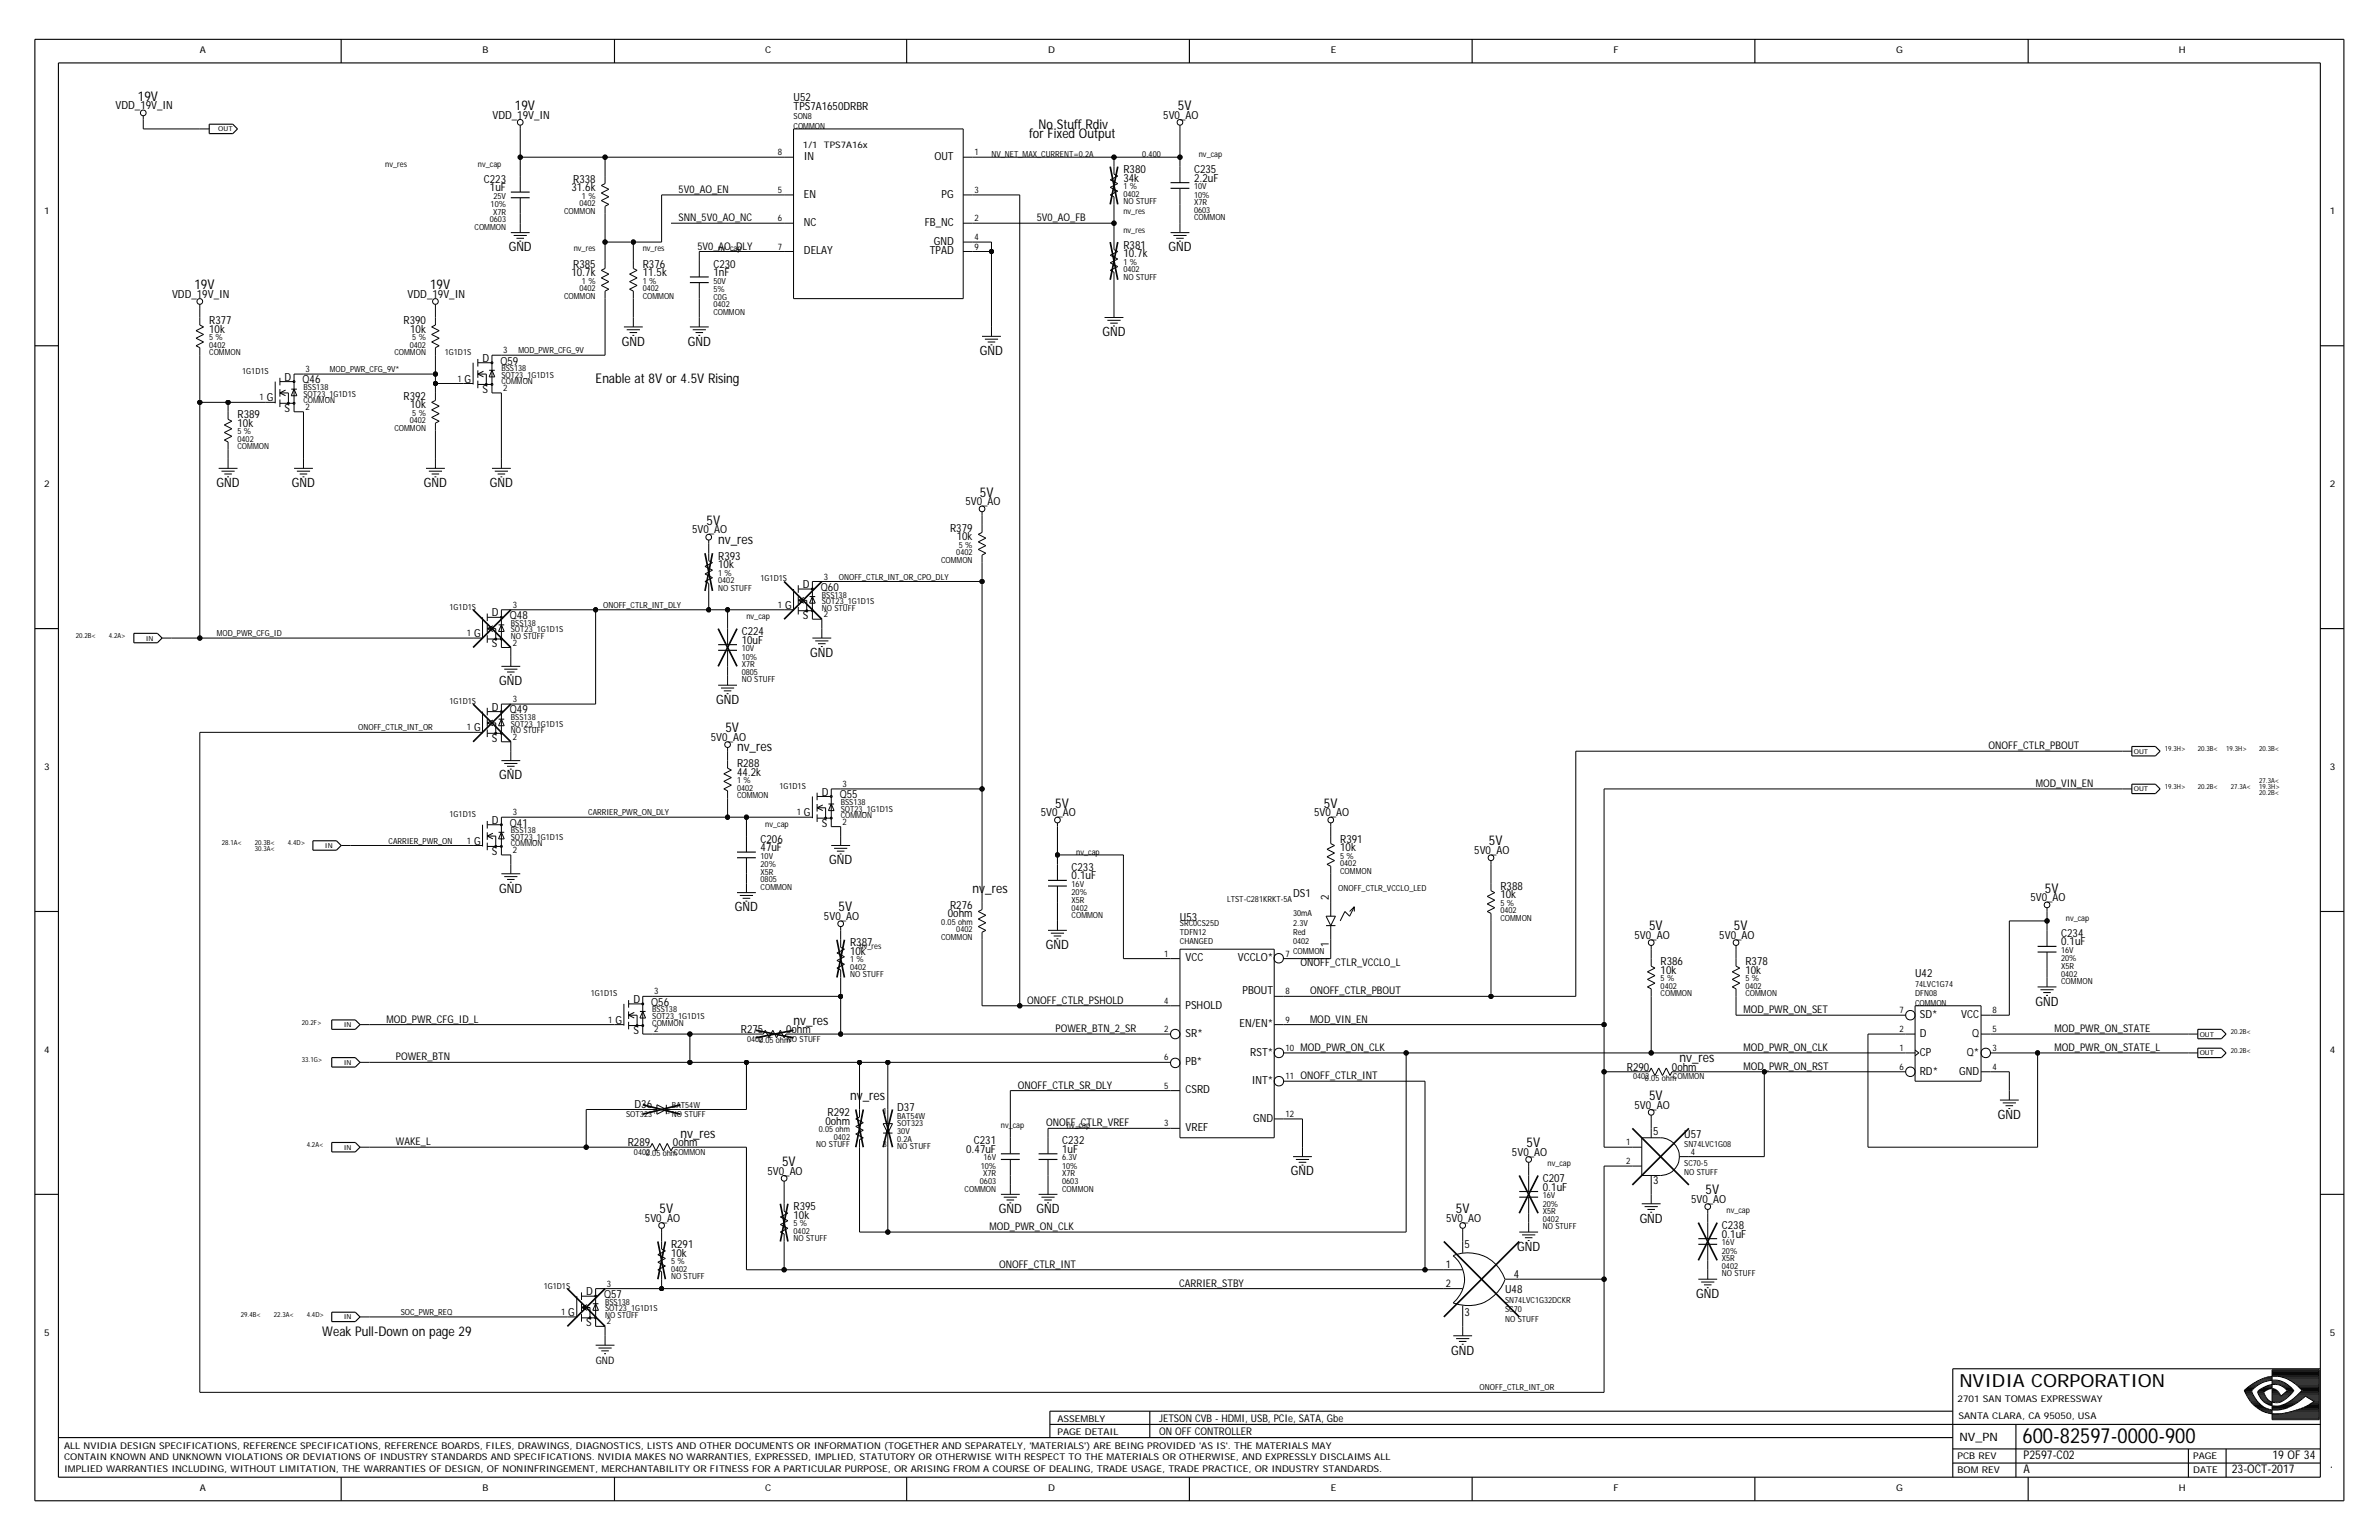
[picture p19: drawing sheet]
<svg xmlns="http://www.w3.org/2000/svg" width="432mm" height="279mm" viewBox="0 0 432 279" stroke-linecap="round" stroke-linejoin="round" font-family="sans-serif">
<defs><g id="words">
<text font-size="3.8" x="367.1" y="261.8">600-82597-0000-900</text>
<text font-size="3.3" x="355.6" y="251.6">NVIDIA CORPORATION</text>
<g font-size="2.4">
<text x="25" y="18.3">19V</text>
<text x="93.5" y="20">19V</text>
<text x="188.5" y="23.4">No Stuff Rdiv</text>
<text x="213.8" y="20">5V</text>
<text x="186.8" y="25.1">for Fixed Output</text>
<text x="35.3" y="52.5">19V</text>
<text x="78.1" y="52.5">19V</text>
<text x="108.1" y="69.6">Enable at 8V or 4.5V Rising</text>
<text x="128.3" y="95.2">5V</text>
<text x="177.9" y="90.1">5V</text>
<text x="130.3" y="98.7">nv_res</text>
<text x="131.7" y="132.9">5V</text>
<text x="133.8" y="136.3">nv_res</text>
<text x="191.5" y="146.6">5V</text>
<text x="240.3" y="146.6">5V</text>
<text x="270.2" y="153.4">5V</text>
<text x="176.5" y="161.9">nv_res</text>
<text x="371.2" y="161.9">5V</text>
<text x="152.2" y="165.4">5V</text>
<text x="299.3" y="168.8">5V</text>
<text x="314.7" y="168.8">5V</text>
<text x="144" y="185.9">nv_res</text>
<text x="304.8" y="192.7">nv_res</text>
<text x="154.3" y="199.6">nv_res</text>
<text x="299.3" y="199.6">5V</text>
<text x="123.5" y="206.4">nv_res</text>
<text x="277.1" y="208.1">5V</text>
<text x="141.9" y="211.6">5V</text>
<text x="119.7" y="220.1">5V</text>
<text x="264.2" y="220.1">5V</text>
<text x="309.6" y="216.7">5V</text>
<text x="58.5" y="242.3">Weak Pull-Down on page 29</text>
<text x="422.9" y="266.3">.</text>
</g>
<g font-size="2.3">
<text x="92.3" y="45.6">GND</text>
<text x="212.1" y="45.6">GND</text>
<text x="112.9" y="62.7">GND</text>
<text x="124.8" y="62.7">GND</text>
<text x="177.9" y="64.4">GND</text>
<text x="200.1" y="61">GND</text>
<text x="39.3" y="88.4">GND</text>
<text x="53" y="88.4">GND</text>
<text x="76.9" y="88.4">GND</text>
<text x="88.9" y="88.4">GND</text>
<text x="147.1" y="119.2">GND</text>
<text x="90.6" y="124.3">GND</text>
<text x="130" y="127.7">GND</text>
<text x="90.6" y="141.4">GND</text>
<text x="90.6" y="161.9">GND</text>
<text x="150.5" y="156.8">GND</text>
<text x="133.4" y="165.4">GND</text>
<text x="189.8" y="172.2">GND</text>
<text x="369.5" y="182.5">GND</text>
<text x="362.6" y="203">GND</text>
<text x="234.3" y="213.3">GND</text>
<text x="181.3" y="220.1">GND</text>
<text x="188.1" y="220.1">GND</text>
<text x="297.6" y="221.8">GND</text>
<text x="275.4" y="227">GND</text>
<text x="307.9" y="235.5">GND</text>
<text x="263.4" y="245.8">GND</text>
</g>
<g font-size="2.2">
<text x="367.3" y="267.3">A</text>
<text x="367.3" y="264.8">P2597-C02</text>
<text x="405.1" y="267.3">23-OCT-2017</text>
<text x="412.5" y="264.8">19 OF 34</text>
</g>
<text font-size="2.1" x="355.6" y="261.5">NV_PN</text>
<g font-size="2">
<text x="21" y="19.8">VDD_19V_IN</text>
<text x="89.4" y="21.5">VDD_19V_IN</text>
<text x="144" y="18.3">U52</text>
<text x="144" y="20">TPS7A1650DRBR</text>
<text x="211.1" y="21.5">5V0_AO</text>
<text x="145.9" y="29">IN</text>
<text x="169.6" y="29">OUT</text>
<text x="87.8" y="33.1">C223</text>
<text x="88.9" y="34.7">1uF</text>
<text x="103.7" y="34.7">31.6k</text>
<text x="104" y="33.1">R338</text>
<text x="145.9" y="35.9">EN</text>
<text x="170.9" y="35.9">PG</text>
<text x="203.9" y="31.4">R380</text>
<text x="203.9" y="33">34k</text>
<text x="216.7" y="31.4">C235</text>
<text x="216.7" y="33">2.2uF</text>
<text x="145.9" y="41">NC</text>
<text x="167.8" y="41">FB_NC</text>
<text x="145.9" y="46.1">DELAY</text>
<text x="168.8" y="46.1">TPAD</text>
<text x="169.5" y="44.4">GND</text>
<text x="203.9" y="45.1">R381</text>
<text x="203.9" y="46.7">10.7k</text>
<text x="103.7" y="50.1">10.7k</text>
<text x="104" y="48.5">R385</text>
<text x="116.7" y="48.5">R376</text>
<text x="116.7" y="50.1">11.5k</text>
<text x="129.5" y="48.5">C230</text>
<text x="129.5" y="50.1">1nF</text>
<text x="31.2" y="54">VDD_19V_IN</text>
<text x="38" y="58.8">R377</text>
<text x="73.2" y="58.8">R390</text>
<text x="74" y="54">VDD_19V_IN</text>
<text x="38" y="60.3">10k</text>
<text x="74.4" y="60.3">10k</text>
<text x="87.6" y="65.6">D</text>
<text x="51.7" y="69.1">D</text>
<text x="54.9" y="69.6">Q46</text>
<text x="84.3" y="69.4">G</text>
<text x="87.6" y="71.3">S</text>
<text x="90.8" y="66.2">Q59</text>
<text x="43.1" y="77.4">10k</text>
<text x="43.1" y="75.9">R389</text>
<text x="48.4" y="72.8">G</text>
<text x="51.7" y="74.7">S</text>
<text x="73.2" y="72.5">R392</text>
<text x="74.4" y="74">10k</text>
<text x="175.2" y="91.6">5V0_AO</text>
<text x="125.6" y="96.8">5V0_AO</text>
<text x="130.3" y="101.6">R393</text>
<text x="172.5" y="96.4">R379</text>
<text x="173.7" y="98">10k</text>
<text x="130.3" y="103.1">10k</text>
<text x="145.7" y="106.7">D</text>
<text x="149" y="107.2">Q60</text>
<text x="89.3" y="111.8">D</text>
<text x="92.5" y="112.3">Q48</text>
<text x="142.5" y="110.5">G</text>
<text x="145.7" y="112.3">S</text>
<text x="86" y="115.6">G</text>
<text x="89.3" y="117.5">S</text>
<text x="134.6" y="115.2">C224</text>
<text x="134.6" y="116.8">10uF</text>
<text x="89.3" y="128.9">D</text>
<text x="92.5" y="129.4">Q49</text>
<text x="86" y="132.7">G</text>
<text x="89.3" y="134.6">S</text>
<text x="129" y="134.4">5V0_AO</text>
<text x="133.8" y="140.7">44.2k</text>
<text x="133.8" y="139.2">R288</text>
<text x="89.3" y="149.5">D</text>
<text x="92.5" y="150">Q41</text>
<text x="145.9" y="148.1">G</text>
<text x="149.2" y="150">S</text>
<text x="149.2" y="144.3">D</text>
<text x="152.4" y="144.8">Q55</text>
<text x="188.9" y="148.1">5V0_AO</text>
<text x="238.5" y="148.1">5V0_AO</text>
<text x="86" y="153.2">G</text>
<text x="89.3" y="155.1">S</text>
<text x="138" y="152.9">C206</text>
<text x="138" y="154.4">47uF</text>
<text x="243.2" y="152.9">R391</text>
<text x="243.2" y="154.4">10k</text>
<text x="267.6" y="154.9">5V0_AO</text>
<text x="194.5" y="158">C233</text>
<text x="194.5" y="159.6">0.1uF</text>
<text x="272.3" y="161.4">R388</text>
<text x="149.6" y="166.9">5V0_AO</text>
<text x="172" y="166.4">0ohm</text>
<text x="172.5" y="164.9">R276</text>
<text x="214.2" y="167.1">U53</text>
<text x="234.7" y="162.8">DS1</text>
<text x="241.2" y="163.3" transform="rotate(-90 241.2 163.3)">2</text>
<text x="272.3" y="163">10k</text>
<text x="368.5" y="163.5">5V0_AO</text>
<text x="154.3" y="171.7">R387</text>
<text x="154.3" y="173.2">10k</text>
<text x="241.2" y="171.8" transform="rotate(-90 241.2 171.8)">1</text>
<text x="296.7" y="170.3">5V0_AO</text>
<text x="312.1" y="170.3">5V0_AO</text>
<text x="374.1" y="170">C234</text>
<text x="374.1" y="171.5">0.1uF</text>
<text x="215.2" y="174.4">VCC</text>
<text x="224.7" y="174.4">VCCLO*</text>
<text x="301.4" y="175.1">R386</text>
<text x="301.4" y="176.7">10k</text>
<text x="316.8" y="175.1">R378</text>
<text x="316.8" y="176.7">10k</text>
<text x="347.6" y="177.3">U42</text>
<text x="111.7" y="185.7">G</text>
<text x="115" y="182">D</text>
<text x="118.2" y="182.5">Q56</text>
<text x="215.2" y="183">PSHOLD</text>
<text x="225.5" y="180.4">PBOUT</text>
<text x="348.5" y="184.7">SD*</text>
<text x="356" y="184.7">VCC</text>
<text x="115" y="187.6">S</text>
<text x="134.5" y="187.4">R275</text>
<text x="142.7" y="187.4">0ohm</text>
<text x="215.2" y="188.1">SR*</text>
<text x="225" y="186.4">EN/EN*</text>
<text x="226.9" y="191.5">RST*</text>
<text x="348.5" y="191.5">CP</text>
<text x="348.5" y="188.1">D</text>
<text x="357" y="191.5">Q*</text>
<text x="357.9" y="188.1">Q</text>
<text x="215.2" y="193.3">PB*</text>
<text x="227.2" y="196.7">INT*</text>
<text x="295.3" y="194.3">R290</text>
<text x="303.5" y="194.3">0ohm</text>
<text x="348.5" y="195">RD*</text>
<text x="355.6" y="195">GND</text>
<text x="115.2" y="201">D36</text>
<text x="150.2" y="202.5">R292</text>
<text x="162.9" y="201.6">D37</text>
<text x="215.2" y="198.4">CSRD</text>
<text x="227.5" y="203.5">GND</text>
<text x="296.7" y="201.1">5V0_AO</text>
<text x="114" y="208">R289</text>
<text x="122.1" y="208">0ohm</text>
<text x="149.8" y="204">0ohm</text>
<text x="175.4" y="209.2">0.47uF</text>
<text x="176.8" y="207.6">C231</text>
<text x="192.8" y="207.6">C232</text>
<text x="192.8" y="209.2">1uF</text>
<text x="215.2" y="205.2">VREF</text>
<text x="274.4" y="209.7">5V0_AO</text>
<text x="300" y="205.9">5</text>
<text x="305.7" y="206.4">U57</text>
<text x="139.3" y="213.1">5V0_AO</text>
<text x="280" y="214.5">C207</text>
<text x="300" y="214.8">3</text>
<text x="117.1" y="221.6">5V0_AO</text>
<text x="144" y="221.1">10k</text>
<text x="144" y="219.6">R395</text>
<text x="262.5" y="221.6">5V0_AO</text>
<text x="280" y="216">0.1uF</text>
<text x="306.9" y="218.2">5V0_AO</text>
<text x="121.8" y="226.4">R291</text>
<text x="121.8" y="228">10k</text>
<text x="265.8" y="226.4">5</text>
<text x="312.5" y="223">C238</text>
<text x="312.5" y="224.6">0.1uF</text>
<text x="274.8" y="231.9">4</text>
<text x="103.1" y="238.8">G</text>
<text x="106.4" y="235">D</text>
<text x="109.7" y="235.5">Q57</text>
<text x="265.8" y="238.8">3</text>
<text x="273.2" y="234.7">U48</text>
<text x="106.4" y="240.6">S</text>
</g>
<g font-size="1.9">
<text x="123.2" y="35">5V0_AO_EN</text>
<text x="123.2" y="40.2">SNN_5V0_AO_NC</text>
<text x="188.2" y="40.2">5V0_AO_FB</text>
<text x="126.6" y="45.3">5V0_AO_DLY</text>
<text x="360.9" y="135.9">ONOFF_CTLR_PBOUT</text>
<text x="369.5" y="142.8">MOD_VIN_EN</text>
<text x="236.1" y="175.3">ONOFF_CTLR_VCCLO_L</text>
<text x="70.1" y="185.6">MOD_PWR_CFG_ID_L</text>
<text x="186.5" y="182.1">ONOFF_CTLR_PSHOLD</text>
<text x="237.8" y="180.4">ONOFF_CTLR_PBOUT</text>
<text x="237.8" y="185.6">MOD_VIN_EN</text>
<text x="316.5" y="183.8">MOD_PWR_ON_SET</text>
<text x="191.6" y="187.3">POWER_BTN_2_SR</text>
<text x="236.1" y="190.7">MOD_PWR_ON_CLK</text>
<text x="316.5" y="190.7">MOD_PWR_ON_CLK</text>
<text x="372.9" y="190.7">MOD_PWR_ON_STATE_L</text>
<text x="372.9" y="187.3">MOD_PWR_ON_STATE</text>
<text x="71.8" y="192.4">POWER_BTN</text>
<text x="184.7" y="197.5">ONOFF_CTLR_SR_DLY</text>
<text x="236.1" y="195.8">ONOFF_CTLR_INT</text>
<text x="316.5" y="194.1">MOD_PWR_ON_RST</text>
<text x="71.8" y="207.8">WAKE_L</text>
<text x="189.9" y="204.4">ONOFF_CTLR_VREF</text>
<text x="179.6" y="223.2">MOD_PWR_ON_CLK</text>
<text x="181.3" y="230">ONOFF_CTLR_INT</text>
<text x="214" y="233.5">CARRIER_STBY</text>
<text x="262.4" y="233.5">2</text>
<text x="262.4" y="230">1</text>
<text x="108.1" y="247.5">GND</text>
<text x="210.4" y="257.9">JETSON CVB - HDMI, USB, PCIe, SATA, Gbe</text>
<text x="210.4" y="260.3">ON OFF CONTROLLER</text>
</g>
<g font-size="1.7">
<text x="36.3" y="9.7">A</text>
<text x="87.6" y="9.7">B</text>
<text x="138.9" y="9.7">C</text>
<text x="190.2" y="9.7">D</text>
<text x="241.5" y="9.7">E</text>
<text x="292.9" y="9.7">F</text>
<text x="344.2" y="9.7">G</text>
<text x="395.5" y="9.7">H</text>
<text x="8" y="38.8">1</text>
<text x="422.9" y="38.8">1</text>
<text x="8" y="88.4">2</text>
<text x="422.9" y="88.4">2</text>
<text x="8" y="139.7">3</text>
<text x="422.9" y="139.7">3</text>
<text x="8" y="191">4</text>
<text x="422.9" y="191">4</text>
<text x="8" y="242.3">5</text>
<text x="422.9" y="242.3">5</text>
<text x="191.9" y="257.9">ASSEMBLY</text>
<text x="355.3" y="254.3">2701 SAN TOMAS EXPRESSWAY</text>
<text x="355.5" y="257.4">SANTA CLARA, CA 95050, USA</text>
<text x="11.6" y="262.9">ALL NVIDIA DESIGN SPECIFICATIONS, REFERENCE SPECIFICATIONS, REFERENCE BOARDS, FILES, DRAWINGS, DIAGNOSTICS, LISTS AND OTHER DOCUMENTS OR INFORMATION (TOGETHER AND SEPARATELY, 'MATERIALS') ARE BEING PROVIDED 'AS IS'. THE MATERIALS MAY</text>
<text x="191.9" y="260.3">PAGE DETAIL</text>
<text x="11.6" y="264.9">CONTAIN KNOWN AND UNKNOWN VIOLATIONS OR DEVIATIONS OF INDUSTRY STANDARDS AND SPECIFICATIONS. NVIDIA MAKES NO WARRANTIES, EXPRESSED, IMPLIED, STATUTORY OR OTHERWISE WITH RESPECT TO THE MATERIALS OR OTHERWISE, AND EXPRESSLY DISCLAIMS ALL</text>
<text x="11.6" y="267.2">IMPLIED WARRANTIES INCLUDING, WITHOUT LIMITATION, THE WARRANTIES OF DESIGN, OF NONINFRINGEMENT, MERCHANTABILITY OR FITNESS FOR A PARTICULAR PURPOSE, OR ARISING FROM A COURSE OF DEALING, TRADE USAGE, TRADE PRACTICE, OR INDUSTRY STANDARDS.</text>
<text x="355.3" y="267.3">BOM REV</text>
<text x="355.3" y="264.8">PCB REV</text>
<text x="398.1" y="264.8">PAGE</text>
<text x="398.1" y="267.3">DATE</text>
<text x="36.3" y="270.6">A</text>
<text x="87.6" y="270.6">B</text>
<text x="138.9" y="270.6">C</text>
<text x="190.2" y="270.6">D</text>
<text x="241.5" y="270.6">E</text>
<text x="292.9" y="270.6">F</text>
<text x="344.2" y="270.6">G</text>
<text x="395.5" y="270.6">H</text>
</g>
<g font-size="1.6">
<text x="141.2" y="28.2">8</text>
<text x="145.7" y="26.8">1/1 TPS7A16x</text>
<text x="176.9" y="28.2">1</text>
<text x="141.2" y="35">5</text>
<text x="176.9" y="35">3</text>
<text x="141.2" y="40.2">6</text>
<text x="176.9" y="40.2">2</text>
<text x="141.2" y="45.3">7</text>
<text x="176.9" y="45.3">9</text>
<text x="176.9" y="43.6">4</text>
<text x="91.3" y="64.1">3</text>
<text x="55.4" y="67.5">3</text>
<text x="83" y="69.2">1</text>
<text x="91.3" y="70.9">2</text>
<text x="47.1" y="72.7">1</text>
<text x="55.4" y="74.4">2</text>
<text x="149.5" y="105.2">3</text>
<text x="93.1" y="110.3">3</text>
<text x="141.2" y="110.3">1</text>
<text x="149.5" y="112">2</text>
<text x="84.7" y="115.4">1</text>
<text x="93.1" y="117.1">2</text>
<text x="93.1" y="127.4">3</text>
<text x="84.7" y="132.5">1</text>
<text x="93.1" y="134.2">2</text>
<text x="152.9" y="142.8">3</text>
<text x="93.1" y="147.9">3</text>
<text x="144.6" y="147.9">1</text>
<text x="152.9" y="149.6">2</text>
<text x="84.7" y="153.1">1</text>
<text x="93.1" y="154.8">2</text>
<text x="211.3" y="173.6">1</text>
<text x="233.3" y="173.6">7</text>
<text x="110.4" y="185.6">1</text>
<text x="118.7" y="180.4">3</text>
<text x="211.3" y="182.1">4</text>
<text x="233.3" y="180.4">8</text>
<text x="233.3" y="185.6">9</text>
<text x="344.8" y="183.8">7</text>
<text x="361.6" y="183.8">8</text>
<text x="118.7" y="187.3">2</text>
<text x="211.3" y="187.3">2</text>
<text x="233.3" y="190.7">10</text>
<text x="344.8" y="187.3">2</text>
<text x="344.8" y="190.7">1</text>
<text x="361.6" y="190.7">3</text>
<text x="361.6" y="187.3">5</text>
<text x="211.3" y="192.4">6</text>
<text x="211.3" y="197.5">5</text>
<text x="233.3" y="195.8">11</text>
<text x="344.8" y="194.1">6</text>
<text x="361.6" y="194.1">4</text>
<text x="233.3" y="202.7">12</text>
<text x="211.3" y="204.4">3</text>
<text x="295.1" y="207.8">1</text>
<text x="306.9" y="209.5">4</text>
<text x="295.1" y="211.2">2</text>
<text x="110.2" y="233.5">3</text>
<text x="101.8" y="238.6">1</text>
<text x="110.2" y="240.3">2</text>
</g>
<g font-size="1.5">
<text x="144" y="23.4">COMMON</text>
<text x="144" y="21.7">SON8</text>
<text x="180" y="28.5">NV_NET_MAX_CURRENT=0.2A</text>
<text x="207.3" y="28.5">0.400</text>
<text x="217.6" y="28.5">nv_cap</text>
<text x="69.9" y="30.2">nv_res</text>
<text x="86.7" y="30.2">nv_cap</text>
<text x="203.9" y="34.3">1 %</text>
<text x="203.9" y="35.7">0402</text>
<text x="216.7" y="34.3">10V</text>
<text x="216.7" y="35.9">10%</text>
<text x="86.1" y="41.7">COMMON</text>
<text x="88.9" y="40.3">0603</text>
<text x="89.1" y="37.6">10%</text>
<text x="89.5" y="39">X7R</text>
<text x="89.6" y="36">25V</text>
<text x="102.4" y="38.8">COMMON</text>
<text x="105.2" y="37.4">0402</text>
<text x="105.6" y="36">1 %</text>
<text x="203.9" y="38.8">nv_res</text>
<text x="203.9" y="37.1">NO STUFF</text>
<text x="216.7" y="38.6">0603</text>
<text x="216.7" y="40">COMMON</text>
<text x="216.7" y="37.2">X7R</text>
<text x="104.1" y="45.6">nv_res</text>
<text x="116.7" y="45.6">nv_res</text>
<text x="130.3" y="45.6">nv_cap</text>
<text x="203.9" y="42.2">nv_res</text>
<text x="105.2" y="52.8">0402</text>
<text x="105.6" y="51.4">1 %</text>
<text x="116.7" y="52.8">0402</text>
<text x="116.7" y="51.4">1 %</text>
<text x="129.5" y="51.4">50V</text>
<text x="129.5" y="53">5%</text>
<text x="203.9" y="50.8">NO STUFF</text>
<text x="203.9" y="49.4">0402</text>
<text x="203.9" y="48">1 %</text>
<text x="102.4" y="54.2">COMMON</text>
<text x="116.7" y="54.2">COMMON</text>
<text x="129.5" y="57.1">COMMON</text>
<text x="129.5" y="55.7">0402</text>
<text x="129.5" y="54.4">C0G</text>
<text x="38" y="61.7">5 %</text>
<text x="38" y="64.4">COMMON</text>
<text x="38" y="63.1">0402</text>
<text x="71.6" y="64.4">COMMON</text>
<text x="74.4" y="63.1">0402</text>
<text x="74.8" y="61.7">5 %</text>
<text x="80.7" y="64.4">1G1D1S</text>
<text x="94.1" y="64.1">MOD_PWR_CFG_9V</text>
<text x="44" y="67.9">1G1D1S</text>
<text x="55.1" y="72">SOT23_1G1D1S</text>
<text x="55.1" y="70.8">BSS138</text>
<text x="59.9" y="67.5">MOD_PWR_CFG_9V*</text>
<text x="91" y="68.5">SOT23_1G1D1S</text>
<text x="91" y="69.7">COMMON</text>
<text x="91" y="67.4">BSS138</text>
<text x="55.1" y="73.2">COMMON</text>
<text x="74.4" y="76.8">0402</text>
<text x="74.8" y="75.4">5 %</text>
<text x="43.1" y="81.6">COMMON</text>
<text x="43.1" y="78.8">5 %</text>
<text x="43.1" y="80.2">0402</text>
<text x="71.6" y="78.1">COMMON</text>
<text x="173.6" y="100.7">0402</text>
<text x="174" y="99.3">5 %</text>
<text x="130.3" y="107.2">NO STUFF</text>
<text x="130.3" y="105.8">0402</text>
<text x="130.3" y="104.5">1 %</text>
<text x="138" y="105.5">1G1D1S</text>
<text x="152.2" y="105.2">ONOFF_CTLR_INT_OR_CPO_DLY</text>
<text x="170.8" y="102.1">COMMON</text>
<text x="81.6" y="110.6">1G1D1S</text>
<text x="92.7" y="113.5">BSS138</text>
<text x="109.5" y="110.3">ONOFF_CTLR_INT_DLY</text>
<text x="135.5" y="112.3">nv_cap</text>
<text x="149.2" y="108.4">BSS138</text>
<text x="149.2" y="109.6">SOT23_1G1D1S</text>
<text x="149.2" y="110.8">NO STUFF</text>
<text x="39.3" y="115.4">MOD_PWR_CFG_ID</text>
<text x="92.7" y="115.9">NO STUFF</text>
<text x="92.7" y="114.7">SOT23_1G1D1S</text>
<text x="134.6" y="119.7">10%</text>
<text x="134.6" y="118.2">10V</text>
<text x="134.6" y="123.8">NO STUFF</text>
<text x="134.6" y="122.4">0805</text>
<text x="134.6" y="121.1">X7R</text>
<text x="81.6" y="127.7">1G1D1S</text>
<text x="92.7" y="131.8">SOT23_1G1D1S</text>
<text x="92.7" y="130.6">BSS138</text>
<text x="65" y="132.5">ONOFF_CTLR_INT_OR</text>
<text x="92.7" y="133">NO STUFF</text>
<text x="133.8" y="143.5">0402</text>
<text x="133.8" y="142.1">1 %</text>
<text x="141.5" y="143.1">1G1D1S</text>
<text x="81.6" y="148.3">1G1D1S</text>
<text x="106.8" y="147.9">CARRIER_PWR_ON_DLY</text>
<text x="133.8" y="144.8">COMMON</text>
<text x="138.9" y="150">nv_cap</text>
<text x="152.6" y="148.4">COMMON</text>
<text x="152.6" y="146">BSS138</text>
<text x="152.6" y="147.2">SOT23_1G1D1S</text>
<text x="70.5" y="153.1">CARRIER_PWR_ON</text>
<text x="92.7" y="153.6">COMMON</text>
<text x="92.7" y="151.2">BSS138</text>
<text x="92.7" y="152.4">SOT23_1G1D1S</text>
<text x="138" y="155.8">10V</text>
<text x="195.4" y="155.1">nv_cap</text>
<text x="243.2" y="155.8">5 %</text>
<text x="138" y="157.3">20%</text>
<text x="138" y="160.1">0805</text>
<text x="138" y="158.7">X5R</text>
<text x="138" y="161.4">COMMON</text>
<text x="194.5" y="160.9">16V</text>
<text x="242.9" y="161.6">ONOFF_CTLR_VCCLO_LED</text>
<text x="243.2" y="158.5">COMMON</text>
<text x="243.2" y="157.2">0402</text>
<text x="170.9" y="167.8">0.05 ohm</text>
<text x="194.5" y="163.8">X5R</text>
<text x="194.5" y="166.6">COMMON</text>
<text x="194.5" y="165.2">0402</text>
<text x="194.5" y="162.5">20%</text>
<text x="214.2" y="167.9">SRC0CS25D</text>
<text x="222.7" y="163.7">LTST-C281KRKT-5A</text>
<text x="234.7" y="167.9">2.3V</text>
<text x="234.7" y="166.2">30mA</text>
<text x="272.3" y="167.1">COMMON</text>
<text x="272.3" y="164.3">5 %</text>
<text x="272.3" y="165.7">0402</text>
<text x="375" y="167.1">nv_cap</text>
<text x="156" y="172.2">nv_res</text>
<text x="170.8" y="170.5">COMMON</text>
<text x="173.6" y="169.1">0402</text>
<text x="214.2" y="169.6">TDFN12</text>
<text x="214.2" y="171.4">CHANGED</text>
<text x="234.7" y="169.6">Red</text>
<text x="234.7" y="171.4">0402</text>
<text x="234.7" y="173.1">COMMON</text>
<text x="374.1" y="172.9">16V</text>
<text x="154.3" y="176">0402</text>
<text x="154.3" y="177.3">NO STUFF</text>
<text x="154.3" y="174.6">1 %</text>
<text x="301.4" y="178">5 %</text>
<text x="301.4" y="179.4">0402</text>
<text x="316.8" y="179.4">0402</text>
<text x="316.8" y="178">5 %</text>
<text x="347.6" y="179.1">74LVC1G74</text>
<text x="374.1" y="174.4">20%</text>
<text x="374.1" y="175.8">X5R</text>
<text x="374.1" y="178.5">COMMON</text>
<text x="374.1" y="177.2">0402</text>
<text x="107.3" y="180.8">1G1D1S</text>
<text x="118.4" y="183.7">BSS138</text>
<text x="118.4" y="184.9">SOT23_1G1D1S</text>
<text x="301.4" y="180.8">COMMON</text>
<text x="316.8" y="180.8">COMMON</text>
<text x="347.6" y="180.8">DFN08</text>
<text x="347.6" y="182.5">COMMON</text>
<text x="118.4" y="186.1">COMMON</text>
<text x="135.6" y="189">0402</text>
<text x="137.8" y="189.2">0.05 ohmNO STUFF</text>
<text x="296.4" y="195.8">0402</text>
<text x="298.6" y="196.1">0.05 ohmCOMMON</text>
<text x="113.7" y="202.7">SOT323</text>
<text x="122" y="202.7">NO STUFF</text>
<text x="122" y="201">BAT54W</text>
<text x="160.2" y="202.1">1</text>
<text x="162.9" y="203">BAT54W</text>
<text x="115.1" y="209.5">0402</text>
<text x="117.2" y="209.7">0.05 ohmCOMMON</text>
<text x="148.2" y="208.1">NO STUFF</text>
<text x="148.6" y="205.4">0.05 ohm</text>
<text x="151.3" y="206.8">0402</text>
<text x="160.2" y="208.1">3</text>
<text x="162.9" y="208.5">NO STUFF</text>
<text x="162.9" y="205.7">30V</text>
<text x="162.9" y="207.1">0.2A</text>
<text x="162.9" y="204.4">SOT323</text>
<text x="181.7" y="204.7">nv_cap</text>
<text x="193.6" y="204.7">nv_cap</text>
<text x="305.7" y="208.1">SN74LVC1G08</text>
<text x="177.9" y="214.8">0603</text>
<text x="178" y="212.1">10%</text>
<text x="178.4" y="213.4">X7R</text>
<text x="178.5" y="210.5">16V</text>
<text x="192.8" y="210.5">6.3V</text>
<text x="192.8" y="214.8">0603</text>
<text x="192.8" y="213.4">X7R</text>
<text x="192.8" y="212.1">10%</text>
<text x="280.9" y="211.6">nv_cap</text>
<text x="305.7" y="211.6">SC70-5</text>
<text x="305.7" y="213.3">NO STUFF</text>
<text x="175.1" y="216.2">COMMON</text>
<text x="192.8" y="216.2">COMMON</text>
<text x="280" y="217.4">16V</text>
<text x="280" y="221.6">0402</text>
<text x="280" y="218.9">20%</text>
<text x="280" y="220.3">X5R</text>
<text x="313.4" y="220.1">nv_cap</text>
<text x="144" y="225.2">NO STUFF</text>
<text x="144" y="222.5">5 %</text>
<text x="144" y="223.9">0402</text>
<text x="280" y="223">NO STUFF</text>
<text x="312.5" y="227.5">20%</text>
<text x="312.5" y="225.9">16V</text>
<text x="98.7" y="233.8">1G1D1S</text>
<text x="121.8" y="232.1">NO STUFF</text>
<text x="121.8" y="229.3">5 %</text>
<text x="121.8" y="230.7">0402</text>
<text x="312.5" y="230.2">0402</text>
<text x="312.5" y="228.8">X5R</text>
<text x="312.5" y="231.6">NO STUFF</text>
<text x="72.7" y="238.6">SOC_PWR_REQ</text>
<text x="109.8" y="239.1">NO STUFF</text>
<text x="109.8" y="237.9">SOT23_1G1D1S</text>
<text x="109.8" y="236.7">BSS138</text>
<text x="273.2" y="238.1">SC70</text>
<text x="273.2" y="236.4">SN74LVC1G32DCKR</text>
<text x="273.2" y="239.8">NO STUFF</text>
<text x="268.6" y="252.3">ONOFF_CTLR_INT_OR</text>
</g>
<g font-size="1.3">
<text x="13.8" y="115.8">20.2B&lt;</text>
<text x="19.7" y="115.8">4.2A&gt;</text>
<text x="392.9" y="136.3">19.3H&gt;</text>
<text x="398.9" y="136.3">20.3B&lt;</text>
<text x="404" y="136.3">19.3H&gt;</text>
<text x="410" y="136.3">20.3B&lt;</text>
<text x="392.9" y="143.1">19.3H&gt;</text>
<text x="398.9" y="143.1">20.2B&lt;</text>
<text x="404.9" y="143.1">27.3A&lt;</text>
<text x="410" y="143.1">19.3H&gt;</text>
<text x="410" y="142.1">27.3A&lt;</text>
<text x="410" y="144.2">20.2B&lt;</text>
<text x="40.3" y="153.4">28.1A&lt;</text>
<text x="46.3" y="153.4">20.3B&lt;</text>
<text x="46.3" y="154.4">30.3A&lt;</text>
<text x="52.2" y="153.4">4.4D&gt;</text>
<text x="54.8" y="185.9">20.2F&gt;</text>
<text x="404.9" y="191">20.2B&lt;</text>
<text x="404.9" y="187.6">20.2B&lt;</text>
<text x="54.8" y="192.7">33.1G&gt;</text>
<text x="55.7" y="208.1">4.2A&lt;</text>
<text x="43.7" y="238.9">29.4B&lt;</text>
<text x="49.7" y="238.9">22.3A&lt;</text>
<text x="55.7" y="238.9">4.4D&gt;</text>
</g>
<g font-size="1.2">
<text x="39.6" y="23.8">OUT</text>
<text x="26.5" y="116.2">IN</text>
<text x="387.3" y="136.7">OUT</text>
<text x="387.3" y="143.6">OUT</text>
<text x="59" y="153.8">IN</text>
<text x="62.4" y="186.3">IN</text>
<text x="399.3" y="188.1">OUT</text>
<text x="399.3" y="191.5">OUT</text>
<text x="62.4" y="193.2">IN</text>
<text x="62.4" y="208.6">IN</text>
<text x="62.4" y="239.4">IN</text>
</g>
<g font-size="1">
<text x="118.6" y="202.1">1</text>
<text x="121.1" y="202.1">3</text>
</g>
</g></defs>
<g fill="none" stroke="#000" stroke-width=".18">
<path d="M26 23.4h10.3zM26 21.7v1.7zM26 21v.7zM36.3 23.4h1.7zM94.4 38.8v1.7zM94.4 28.5h15.4zM94.4 23.4v5.1zM94.4 28.5v3.4zM94.4 35.9v2.9zM94.4 31.9v3zM94.4 22.7v.7zM109.1 36.4l1.4 .7z"/>
<path d="M109.1 36.4l1.4-.7zM109.1 35l1.4 .7zM109.1 35l1.4-.7zM109.1 33.7l1.4 .6zM109.1 33.7l.7-.4zM109.8 28.5h32.5zM109.8 28.5v3.4zM109.8 38.8v5.1zM109.8 37.4v1.4zM109.8 37.4l.7-.3zM109.8 31.9v1.4zM120.1 35.4v8.5z"/>
<path d="M120.1 35.4h22.2zM142.3 35.4h1.7zM142.3 28.5h1.7zM144 23.4h30.8zM144 23.4v30.8zM174.8 28.5h1.7zM174.8 35.4h1.7zM174.8 23.4v30.8zM176.5 35.4h8.6zM176.5 28.5h25.7zM185.1 35.4v147.1zM201.5 35.4l.7 .3z"/>
<path d="M201.5 35.4l1.4-.7zM201.5 34l1.4 .7zM201.5 34l1.4-.7zM201.5 32.6l1.4 .7zM201.5 32.6l1.4-.7zM202.2 28.5h12zM202.2 28.5v1.7zM202.2 37.1v3.4zM202.2 35.7v1.4zM202.2 31.6l.7 .3zM202.2 30.2v1.4zM214.2 37.1v3.4z"/>
<path d="M214.2 28.5v1.7zM214.2 23.4v5.1zM214.2 34.2v2.9zM214.2 30.2v2.9zM214.2 22.7v.7zM35.6 60l1.3 .7zM35.6 60l1.3-.7zM36.3 55.9v1.7zM36.3 59l.6 .3zM36.3 57.6v1.4zM36.3 55.2v.7zM78.3 59.3l1.4 .7z"/>
<path d="M78.3 59.3l.7-.3zM79 55.9v1.7zM79 57.6v1.4zM79 55.2v.7zM92.7 42.2h3.4zM93.2 42.7h2.4zM93.7 43.2h1.4zM94.3 43.7h.3zM94.4 40.5v1.7zM109.1 51.8l1.4 .7zM109.1 51.8l1.4-.7zM109.1 50.4l1.4 .7z"/>
<path d="M109.1 50.4l1.4-.7zM109.1 49l1.4 .7zM109.1 49l.7-.3zM109.8 54.2v10.2zM109.8 43.9h5.2zM109.8 43.9v3.4zM109.8 52.8v1.4zM109.8 52.8l.7-.3zM109.8 47.3v1.4zM113.2 59.3h3.5zM113.8 59.8h2.4zM114.3 52.5l.7 .3z"/>
<path d="M114.3 52.5l1.3-.7zM114.3 51.1l1.3 .7zM114.3 51.1l1.3-.7zM114.3 49.7l1.3 .7zM114.3 49.7l1.3-.7zM115 54.2v3.4zM115 43.9h5.1zM115 43.9v3.4zM115 57.6v1.7zM115 52.8v1.4zM115 48.7l.6 .3zM115 47.3v1.4z"/>
<path d="M121.8 40.5h20.5zM125.2 59.3h3.4zM125.7 59.8h2.4zM126.9 54.2v3.4zM126.9 45.6h15.4zM126.9 45.6v1.7zM126.9 57.6v1.7zM126.9 51.3v2.9zM126.9 47.3v2.9zM142.3 45.6h1.7zM142.3 40.5h1.7zM144 54.2h30.8z"/>
<path d="M174.8 45.6h1.7zM174.8 43.9h1.7zM174.8 40.5h1.7zM176.5 43.9h3.5zM176.5 45.6h3.5zM176.5 40.5h25.7zM180 43.9v1.7zM180 45.6v13.7zM180 59.3v1.7zM200.5 57.6h3.4zM201 58.1h2.4zM201.5 58.6h1.4z"/>
<path d="M201.5 49l.7 .4zM201.5 49l1.4-.6zM201.5 47.7l1.4 .7zM201.5 47.7l1.4-.7zM201.5 46.3l1.4 .7zM201.5 46.3l1.4-.7zM202 59.1h.4zM202.2 50.8v5.1zM202.2 40.5v3.4zM202.2 55.9v1.7zM202.2 49.4v1.4zM202.2 45.3l.7 .3z"/>
<path d="M202.2 43.9v1.4zM212.5 42.2h3.4zM213 42.7h2.4zM213.5 43.2h1.4zM214 43.7h.3zM214.2 40.5v1.7zM35.6 62.7l.7 .4zM35.6 62.7l1.3-.7zM35.6 61.4l1.3 .6zM35.6 61.4l1.3-.7zM36.3 73h5.1zM36.3 64.4v8.6z"/>
<path d="M36.3 73v42.8zM36.3 63.1v1.3zM40.7 79.8l.7 .4zM40.7 79.8l1.4-.6zM40.7 78.5l1.4 .7zM40.7 78.5l1.4-.7zM40.7 77.1l1.4 .7zM40.7 77.1l1.4-.7zM41.4 73h6.8zM41.4 73v1.7zM41.4 76.1l.7 .3zM41.4 74.7v1.4z"/>
<path d="M48.2 73h1.7zM49.9 69.2v4zM50.8 69.2h2.6zM50.8 73.2h2.6zM50.8 72.5v1.4zM50.8 70.6v1.4zM50.8 68.5v1.4zM50.8 71.3l1-.5zM50.8 71.3l1 .5zM50.8 71.3h1.5zM52.2 73.1l.1-.1 .2 .3h-.2zM52.3 71.3v1.9z"/>
<path d="M52.9 70.6h1zM52.9 71.8h1zM53.2 69.2l.2-.1 .1 .2-.1 .1zM53.2 73.1l.2-.1 .1 .3h-.1zM53.4 70.6l.5 1.2zM53.4 70.6l-.5 1.2zM53.4 67.9h1.7zM53.4 74.7h1.7zM53.4 67.9v6.8zM55.1 74.7v8.6zM55.1 67.9h23.9zM78.3 75.7l1.4 .7z"/>
<path d="M78.3 75.7l1.4-.6zM78.3 74.4l1.4 .7zM78.3 74.4l1.4-.7zM78.3 73l1.4 .7zM78.3 73l.7-.3zM78.3 62l1.4 .7zM78.3 62l1.4-.6zM78.3 60.7l1.4 .7zM78.3 60.7l1.4-.7zM79 78.1v5.2zM79 69.6h5.2zM79 67.9v1.7z"/>
<path d="M79 69.6v1.7zM79 64.4v3.5zM79 76.8v1.3zM79 76.8l.7-.4zM79 71.3v1.4zM79 63.1v1.3zM79 63.1l.7-.4zM84.2 69.6h1.7zM85.9 65.8v3.9zM86.7 65.8h2.6zM86.7 69.7h2.6zM86.7 69.1v1.3z"/>
<path d="M86.7 67.2v1.3zM86.7 65.1v1.4zM86.7 67.9l1.1-.5zM86.7 67.9l1.1 .5zM86.7 67.9h1.6zM88.1 69.7l.2-.1 .1 .2-.1 .1zM88.3 67.9v1.8zM88.8 67.2h1zM88.8 68.4h1zM89.1 65.7l.2-.1 .1 .3-.1 .1zM89.1 69.7l.2-.1 .1 .2-.1 .1zM89.3 67.2l.5 1.2z"/>
<path d="M89.3 67.2l-.5 1.2zM89.3 64.4h1.7zM89.3 71.3h1.7zM89.3 64.4v6.9zM91 71.3v12zM91 64.4h18.8zM114.3 60.3h1.3zM114.8 60.9h.3zM126.2 60.3h1.4zM126.8 60.9h.3zM178.2 61h3.5zM178.8 61.5h2.4z"/>
<path d="M179.3 62h1.3zM179.8 62.6h.3zM39.7 85h3.4zM40.2 85.5h2.4zM40.7 86h1.4zM41.2 86.5h.4zM41.4 81.6v1.7zM41.4 83.3v1.7zM41.4 80.2v1.4zM53.4 85h3.4zM53.9 85.5h2.4zM54.4 86h1.4z"/>
<path d="M54.9 86.5h.4zM55.1 83.3v1.7zM77.3 85h3.4zM77.8 85.5h2.4zM78.3 86h1.4zM78.9 86.5h.3zM79 83.3v1.7zM89.3 85h3.4zM89.8 85.5h2.4zM90.3 86h1.4zM90.8 86.5h.4zM91 83.3v1.7z"/>
<path d="M128.6 98.7v1.7zM128.6 98v.7zM177.6 99.7l1.3 .7zM177.6 99.7l1.3-.7zM177.6 98.3l1.3 .7zM177.6 98.3l1.3-.7zM177.6 96.9l1.3 .7zM177.6 96.9l.6-.3zM178.2 93.5v1.7zM178.2 95.2v1.4zM178.2 92.8v.7zM29.4 115.8h1.7z"/>
<path d="M31.1 115.8h5.2zM36.3 115.8h49.6zM85.9 115.8h1.7zM87.6 112v3.9zM88.4 112h2.6zM88.4 115.9h2.6zM88.4 115.2v1.4zM88.4 113.4v1.3zM88.4 111.3v1.4zM88.4 114.1l1.1-.6zM88.4 114.1l1.1 .5zM88.4 114.1h1.6z"/>
<path d="M89.8 115.9l.2-.1 .1 .2-.1 .1zM90 114.1v1.8zM90.5 113.4h1zM90.5 114.6h1zM90.9 111.9l.1-.1 .2 .3-.2 .1zM90.9 115.9l.1-.1 .2 .2-.2 .1zM91 113.4l.5 1.2zM91 113.4l-.5 1.2zM91 110.6h1.7zM91 117.5h1.7zM91 110.6v6.9zM92.7 117.5v1.7z"/>
<path d="M92.7 110.6h15.4zM92.7 119.2v1.7zM108.1 110.6h20.5zM108.1 110.6v17.1zM128 105.5l.6 .3zM128 105.5l1.3-.7zM128 104.1l1.3 .7zM128 104.1l1.3-.7zM128 102.8l1.3 .6zM128 102.8l1.3-.7zM128.6 107.2v3.4zM128.6 110.6h3.5z"/>
<path d="M128.6 105.8v1.4zM128.6 101.7l.7 .4zM128.6 100.4v1.3zM132.1 110.6h10.2zM132.1 110.6v3.5zM132.1 118v2.9zM132.1 114.1v2.9zM142.3 110.6h1.7zM144 106.9v3.9zM144.9 106.9h2.6zM144.9 110.8h2.6zM144.9 110.1v1.4z"/>
<path d="M144.9 108.2v1.4zM144.9 106.2v1.4zM144.9 108.9l1-.5zM144.9 108.9l1 .5zM144.9 108.9h1.5zM146.3 110.7l.1-.1 .2 .3-.2 .1zM146.4 108.9v1.9zM146.9 108.2h1.1zM146.9 109.4h1.1zM147.3 106.8l.2-.1 .1 .3h-.1zM147.3 110.7l.2-.1 .1 .3-.1 .1zM147.5 108.2l.5 1.2z"/>
<path d="M147.5 108.2l-.6 1.2zM147.5 105.5h1.7zM147.5 112.3h1.7zM147.5 105.5v6.8zM147.5 115.8h3.4zM148 116.3h2.4zM148.5 116.8h1.3zM149 117.3h.3zM149.2 112.3v1.8zM149.2 105.5h29zM149.2 114.1v1.7zM178.2 105.5v37.6z"/>
<path d="M178.2 102.1v3.4zM178.2 100.7v1.4zM178.2 100.7l.7-.3zM36.3 132.9h49.6zM36.3 132.9v119.7zM85.9 132.9h1.7zM87.6 129.1v3.9zM88.4 129.1h2.6zM88.4 133h2.6zM88.4 132.4v1.3zM88.4 130.5v1.3zM88.4 128.4v1.4z"/>
<path d="M88.4 131.2l1.1-.6zM88.4 131.2l1.1 .5zM88.4 131.2h1.6zM89.8 133l.2-.1 .1 .2-.1 .1zM90 131.2v1.8zM90.5 130.5h1zM90.5 131.7h1zM90.9 129l.1-.1 .2 .3-.2 .1zM90.9 133l.1-.1 .2 .2-.2 .1zM91 120.9h3.4zM91 130.5l.5 1.2zM91 130.5l-.5 1.2z"/>
<path d="M91 127.7h1.7zM91 134.6h1.7zM91 127.7v6.9zM91 138h3.4zM91.5 121.4h2.4zM91.5 138.5h2.4zM92 121.9h1.4zM92 139h1.4zM92.5 122.4h.4zM92.5 139.5h.4zM92.7 134.6v1.7zM92.7 127.7h15.4z"/>
<path d="M92.7 136.3v1.7zM130.3 124.3h3.5zM130.9 124.8h2.4zM131.4 125.3h1.3zM131.9 125.9h.3zM132.1 120.9v1.7zM132.1 136.3v1.7zM132.1 139.4l.6 .3zM132.1 138v1.4zM132.1 135.6v.7zM132.1 122.6v1.7zM286 136.3v44.5z"/>
<path d="M286 136.3h99.2zM385.2 136.3h1.7zM61.9 153.4h1.7zM63.6 153.4h22.3zM85.9 153.4h1.7zM87.6 149.6v4zM88.4 149.6h2.6zM88.4 153.6h2.6zM88.4 152.9v1.4zM88.4 151v1.4zM88.4 148.9v1.4zM88.4 151.7l1.1-.5z"/>
<path d="M88.4 151.7l1.1 .5zM88.4 151.7h1.6zM89.8 153.5l.2-.1 .1 .2-.1 .1zM90 151.7v1.9zM90.5 151h1zM90.5 152.2h1zM90.9 149.6l.1-.1 .2 .2-.2 .1zM90.9 153.5l.1-.1 .2 .2-.2 .1zM91 151l.5 1.2zM91 151l-.5 1.2zM91 148.3h1.7zM91 155.1h1.7z"/>
<path d="M91 148.3v6.8zM91 158.5h3.4zM91.5 159h2.4zM92 159.6h1.4zM92.7 155.1v1.7zM92.7 148.3h39.4zM92.7 156.8v1.7zM131.4 143.1l.7 .4zM131.4 143.1l1.3-.7zM131.4 141.8l1.3 .6zM131.4 141.8l1.3-.7zM131.4 140.4l1.3 .7z"/>
<path d="M131.4 140.4l1.3-.7zM132.1 148.3h3.4zM132.1 144.8v3.5zM132.1 143.5v1.3zM135.5 158.5v1.7zM135.5 148.3h10.2zM135.5 148.3v3.4zM135.5 155.6v2.9zM135.5 151.7v2.9zM145.7 148.3h1.8zM147.5 144.5v3.9zM148.3 144.5h2.6z"/>
<path d="M148.3 148.4h2.6zM148.3 147.8v1.3zM148.3 145.9v1.3zM148.3 143.8v1.4zM148.3 146.6l1-.6zM148.3 146.6l1 .5zM148.3 146.6h1.5zM149.7 148.4l.1-.1 .2 .2-.2 .1zM149.8 146.6v1.8zM150.4 145.9h1zM150.4 147.1h1zM150.7 144.4l.2-.1 .1 .3-.1 .1z"/>
<path d="M150.7 148.4l.2-.1 .1 .2-.1 .1zM150.9 145.9l.5 1.2zM150.9 145.9l-.5 1.2zM150.9 143.1h1.7zM150.9 150h1.7zM150.9 143.1v6.9zM150.9 153.4h3.4zM151.4 153.9h2.4zM151.9 154.4h1.4zM152.4 154.9h.4zM152.6 150v1.7zM152.6 143.1h25.6z"/>
<path d="M152.6 151.7v1.7zM178.2 143.1v20.6zM191.9 155.1h12zM191.9 150v5.1zM191.9 155.1v1.7zM191.9 156.8v2.9zM191.9 149.3v.7zM203.9 155.1v18.8zM240.9 156.8l.6 .4zM240.9 156.8l1.3-.7zM240.9 155.4l1.3 .7zM240.9 155.4l1.3-.6z"/>
<path d="M240.9 154.1l1.3 .7zM240.9 154.1l1.3-.7zM241.5 150v1.7zM241.5 158.5v5.2zM241.5 157.2v1.3zM241.5 153.1l.7 .3zM241.5 151.7v1.4zM241.5 149.3v.7zM270.6 156.8v3.4zM270.6 156.1v.7zM291.1 143.1h94.1zM291.1 143.1v42.8z"/>
<path d="M385.2 143.1h1.7zM92.5 160.1h.4zM133.8 161.9h3.4zM134.3 162.5h2.4zM134.8 163h1.4zM135.3 163.5h.4zM135.5 160.2v1.7zM151.9 175.6l.7 .4zM151.9 175.6l1.4-.6zM151.9 174.3l1.4 .7zM151.9 174.3l1.4-.7zM151.9 172.9l1.4 .7z"/>
<path d="M151.9 172.9l1.4-.7zM152.6 168.8v1.7zM152.6 177.3v3.5zM152.6 176v1.3zM152.6 171.9l.7 .3zM152.6 170.5v1.4zM152.6 168.1v.7zM177.6 168.1l1.3 .7zM177.6 168.1l1.3-.7zM177.6 166.7l1.3 .7zM177.6 166.7l1.3-.6zM177.6 165.4l1.3 .7z"/>
<path d="M177.6 165.4l.6-.4zM178.2 170.5v12zM178.2 169.1v1.4zM178.2 169.1l.7-.3zM178.2 163.7v1.3zM190.2 168.8h3.4zM190.7 169.3h2.4zM191.2 169.8h1.4zM191.8 170.3h.3zM191.9 163.7v3.4zM191.9 167.1v1.7zM191.9 160.8v2.9z"/>
<path d="M203.9 173.9h8.6zM212.5 173.9h1.7zM214.2 172.2v34.2zM214.2 172.2h17.1zM231.3 172.2v34.2zM233 173.9h8.5zM240.7 166.2l.8 1.7zM240.7 166.2h1.7zM240.7 167.9h1.7zM241.5 170.5v3.4zM241.5 167.9v2.6zM241.5 163.7v2.5z"/>
<path d="M242.4 166.2l-.9 1.7zM244.1 165.4l-.9 1.7zM244.1 165.4l.9 .8zM245.8 164.5l-.8 1.7zM245.8 164.5l-.8 .9zM245.8 164.5v.9zM269.9 165.4l.7 .3zM269.9 165.4l1.4-.7zM269.9 164l1.4 .7zM269.9 164l1.4-.7zM269.9 162.6l1.4 .7zM269.9 162.6l1.4-.7z"/>
<path d="M270.6 167.1v13.7zM270.6 165.7v1.4zM270.6 161.6l.7 .3zM270.6 160.2v1.4zM299 179.1l.7 .3zM299 179.1l1.4-.7zM299 177.7l1.4 .7zM299 177.7l1.4-.7zM299 176.3l1.4 .7zM299 176.3l1.4-.7zM299.7 172.2v1.7zM299.7 179.4v1.4z"/>
<path d="M299.7 175.3l.7 .3zM299.7 173.9v1.4zM299.7 171.5v.7zM314.4 179.1l.7 .3zM314.4 179.1l1.4-.7zM314.4 177.7l1.4 .7zM314.4 177.7l1.4-.7zM314.4 176.3l1.4 .7zM314.4 176.3l1.4-.7zM315.1 172.2v1.7zM315.1 179.4v1.4zM315.1 175.3l.7 .3z"/>
<path d="M315.1 173.9v1.4zM315.1 171.5v.7zM364.7 167.1h6.8zM364.7 167.1v17.1zM369.8 179.1h3.5zM370.3 179.6h2.4zM371.5 175.6v1.7zM371.5 165.4v1.7zM371.5 167.1v1.7zM371.5 177.3v1.8zM371.5 172.7v2.9zM371.5 168.8v2.9z"/>
<path d="M371.5 164.7v.7zM65.3 185.9h1.8zM65.3 192.7h1.8zM67.1 192.7h58.1zM67.1 185.9h44.4zM111.5 185.9h1.7zM113.2 182.1v4zM114.1 182.1h2.6zM114.1 186.1h2.6zM114.1 185.4v1.4zM114.1 183.5v1.4zM114.1 181.5v1.3z"/>
<path d="M114.1 184.2l1-.5zM114.1 184.2l1 .5zM114.1 184.2h1.5zM115.5 186l.1-.1 .2 .3h-.2zM115.6 184.2v1.9zM116.2 183.5h1zM116.2 184.7h1zM116.5 182.1l.2-.1 .1 .2-.1 .1zM116.5 186l.2-.1 .1 .3h-.1zM116.7 183.5l.5 1.2zM116.7 183.5l-.5 1.2zM116.7 180.8h1.7z"/>
<path d="M116.7 187.6h1.7zM116.7 180.8v6.8zM118.4 187.6h6.8zM118.4 180.8h34.2zM125.2 192.7h10.3zM125.2 187.6v5.1zM125.2 187.6h12zM135.5 192.7h20.5zM135.5 192.7v8.6zM137.2 187.6h1.4zM138.9 186.9l-.3 .7zM138.9 186.9l.7 1.4z"/>
<path d="M140.3 186.9l-.7 1.4zM140.3 186.9l.7 1.4zM141.6 186.9l.7 1.4zM141.6 186.9l-.6 1.4zM142.7 187.6h1.3zM142.7 187.6l-.4 .7zM144 187.6h8.6zM152.6 187.6h59.9zM152.6 180.8v6.8zM156 192.7h5.1zM156 192.7v8.6zM161.1 192.7h51.4z"/>
<path d="M161.1 192.7v8.6zM178.2 182.5h6.9zM183.4 197.9h29.1zM183.4 197.9v8.5zM185.1 182.5h27.4zM212.5 182.5h1.7zM212.5 197.9h1.7zM231.3 185.9h1.7zM231.3 180.8h1.7zM233 191h22.2zM233 180.8h37.6zM233 196.2h25.6z"/>
<path d="M233 185.9h58.1zM255.2 191v32.5zM255.2 191h44.5zM258.6 196.2v34.2zM270.6 180.8h15.4zM291.1 185.9v8.6zM291.1 194.5h6.9zM291.1 194.5v13.6zM298 194.5h1.4zM299.7 191h46.2zM299.7 180.8v10.2zM299.7 193.8l-.3 .7z"/>
<path d="M299.7 193.8l.7 1.3zM301.1 193.8l-.7 1.3zM301.1 193.8l.7 1.3zM302.4 193.8l.7 1.3zM302.4 193.8l-.6 1.3zM303.5 194.5h1.3zM303.5 194.5l-.4 .6zM304.8 194.5h15.4zM315.1 184.2h30.8zM315.1 180.8v3.4zM320.2 194.5h25.7zM320.2 194.5v15.3z"/>
<path d="M339 187.6h6.9zM339 187.6v20.5zM345.9 191h1.7zM345.9 187.6h1.7zM347.6 191.5l.7-.5zM347.6 190.5l.7 .5zM347.6 196.2h12zM347.6 182.5v13.7zM347.6 182.5h12zM359.6 194.5h1.7zM359.6 184.2h1.7zM359.6 187.6h1.7z"/>
<path d="M359.6 182.5v13.7zM361.3 184.2h3.4zM361.3 194.5h3.4zM361.3 187.6h35.9zM361.3 191h8.5zM363 199.6h3.4zM364.7 194.5v3.4zM364.7 197.9v1.7zM369.8 191v17.1zM369.8 191h27.4zM370.9 180.1h1.3zM371.4 180.6h.3z"/>
<path d="M397.2 187.6h1.7zM397.2 191h1.7zM65.3 208.1h1.8zM67.1 208.1h39.3zM106.4 208.1h10.3zM106.4 201.3v6.8zM106.4 201.3h10.3zM116.7 201.3h2.5zM116.7 208.1h1.3zM118.4 207.5l-.4 .6zM118.4 207.5l.7 1.3zM119.2 200.4l1.7 .9z"/>
<path d="M119.2 202.1l1.7-.8zM119.2 200.4v1.7zM119.7 207.5l-.6 1.3zM119.7 207.5l.7 1.3zM120.9 201.3h2.6zM120.9 200.4v1.7zM121.1 207.5l.7 1.3zM121.1 207.5l-.7 1.3zM122.1 208.1h1.4zM122.1 208.1l-.3 .7zM123.5 201.3h12zM123.5 208.1h12z"/>
<path d="M135.5 208.1v22.3zM142.3 215v3.4zM142.3 219.8l.7 .3zM142.3 218.4v1.4zM142.3 214.3v.7zM155.3 205.7l1.4 .7zM155.3 205.7l1.4-.6zM155.3 204.4l1.4 .7zM155.3 204.4l1.4-.7zM155.3 203l1.4 .7zM155.3 203l.7-.3zM156 208.1v15.4z"/>
<path d="M156 206.8v1.3zM156 206.8l.7-.4zM156 201.3v1.4zM160.3 203.9l.8 1.7zM160.3 203.9h1.7zM160.3 205.6h1.7zM161.1 208.1v15.4zM161.1 205.6v2.5zM161.1 201.3v2.6zM162 203.9l-.9 1.7zM181.7 216.7h3.4zM182.2 217.2h2.4z"/>
<path d="M182.7 217.7h1.4zM183.2 218.2h.3zM183.4 213.3v1.7zM183.4 215v1.7zM183.4 210.4v2.9zM183.4 206.4v2.9zM188.5 216.7h3.4zM189 217.2h2.4zM189.5 217.7h1.4zM190 218.2h.4zM190.2 213.3v1.7zM190.2 204.7h22.3z"/>
<path d="M190.2 204.7v1.7zM190.2 215v1.7zM190.2 210.4v2.9zM190.2 206.4v2.9zM212.5 204.7h1.7zM214.2 206.4h17.1zM231.3 203h1.7zM233 203h3.4zM234.7 209.8h3.4zM235.2 210.4h2.4zM235.7 210.9h1.4zM236.2 211.4h.4z"/>
<path d="M236.4 203v5.1zM236.4 208.1v1.7zM277.5 211.6v1.7zM277.5 217.2v2.9zM277.5 213.3v2.9zM277.5 210.9v.7zM291.1 211.6v20.5zM291.1 211.6h5.2zM291.1 208.1h5.2zM296.3 211.6h1.7zM296.3 208.1h1.7zM298 218.4h3.4z"/>
<path d="M298 206.4h3.4zM298 213.3h3.4zM298 206.4v6.9zM298.5 218.9h2.4zM299 219.4h1.4zM299.5 219.9h.4zM299.7 203v1.7zM299.7 215v1.7zM299.7 216.7v1.7zM299.7 202.3v.7zM299.7 204.7v1.7zM299.7 213.3v1.7z"/>
<path d="M301.4 206.4a3.4 3.4 0 0 1 3.4 3.4 3.4 3.4 0 0 1-3.4 3.5M304.8 209.8h1.7zM306.5 209.8h13.7zM310 219.4v.7zM339 208.1h30.8zM363.5 200.1h2.4zM364 200.6h1.4zM364.5 201.1h.4zM65.3 238.9h1.8zM67.1 238.9h35.9zM103 238.9h1.7zM104.7 235.2v3.9z"/>
<path d="M105.5 235.2h2.6zM105.5 239.1h2.6zM105.5 238.4v1.4zM105.5 236.5v1.4zM105.5 234.5v1.3zM105.5 237.2l1.1-.5zM105.5 237.2l1.1 .5zM105.5 237.2h1.6zM106.9 239l.2-.1 .1 .3-.1 .1zM107.1 237.2v1.9zM107.6 236.5h1zM107.6 237.7h1z"/>
<path d="M108 235.1l.1-.1 .2 .2-.2 .1zM108 239l.1-.1 .2 .3-.2 .1zM108.1 236.5l.5 1.2zM108.1 236.5l-.5 1.2zM108.1 233.8h1.7zM108.1 233.8v6.8zM109.8 233.8h10.3zM119.4 230.4l.7 .3zM119.4 230.4l1.4-.7zM119.4 229l1.4 .7zM119.4 229l1.4-.7zM119.4 227.6l1.4 .7z"/>
<path d="M119.4 227.6l1.4-.6zM120.1 223.5v1.7zM120.1 233.8h142zM120.1 232.1v1.7zM120.1 230.7v1.4zM120.1 226.6l.7 .4zM120.1 225.2v1.4zM120.1 222.8v.7zM135.5 230.4h6.8zM141.6 223.5l.7 .4zM141.6 223.5l1.4-.7zM141.6 222.2l1.4 .6z"/>
<path d="M141.6 222.2l1.4-.7zM141.6 220.8l1.4 .7zM141.6 220.8l1.4-.7zM142.3 230.4h116.3zM142.3 225.2v5.2zM142.3 223.9v1.3zM156 223.5h5.1zM161.1 223.5h94.1zM258.6 230.4h3.5zM262.1 233.8h3.4zM262.1 230.4h3.4zM263.7 227.8a5.4 5.4 0 0 1 0 8.6"/>
<path d="M263.8 227.8a7.1 7.1 0 0 1 9.4 4.3M265.5 223.5v1.7zM265.5 238.9v1.7zM265.5 225.2v2.1zM265.5 236.9v2zM265.5 222.8v.7zM273.2 232.2a7.1 7.1 0 0 1-9.4 4.2M273.2 232.1h2.6zM275.8 232.1h15.3zM275.8 223.5h3.4zM276.3 224h2.4zM276.8 224.6h1.3z"/>
<path d="M277.3 225.1h.3zM277.5 220.1v1.7zM277.5 221.8v1.7zM291.1 232.1v20.5zM308.3 232.1h3.4zM308.8 232.6h2.4zM309.3 233.1h1.3zM309.8 233.6h.3zM310 220.1v1.7zM310 228.7v1.7zM310 230.4v1.7zM310 225.8v2.9z"/>
<path d="M310 221.8v2.9zM36.3 252.6h254.8zM108.1 240.6h1.7zM108.1 244.1h3.4zM108.6 244.6h2.4zM109.1 245.1h1.4zM109.7 245.6h.3zM109.8 240.6v1.7zM109.8 242.3v1.8zM263.8 242.3h3.4zM264.3 242.9h2.4zM264.8 243.4h1.4z"/>
<path d="M265.3 243.9h.4zM265.5 240.6v1.7zM407.3 252.3l.9-.8zM407.3 252.3l.4 .7zM407.4 252.3h1.3zM407.4 252.4h1.3zM407.5 252.6h1.2zM407.6 252.1h1.2zM407.6 252.8h1.2zM407.7 253l.2 .4zM407.7 253h1.2zM407.8 251.9h1.2z"/>
<path d="M407.8 253.1h1.2zM407.9 253.3h1.2zM407.9 253.4l.3 .4zM407.9 251.8h1.3zM408 253.5h1.2zM408.1 253.6h1.2zM408.2 251.6h1.2zM408.2 253.8h1.2zM408.2 253.8l.3 .5zM408.2 251.5l.3-.2zM408.3 254h1.2zM408.4 251.4h1.2z"/>
<path d="M408.4 254.2h1.3zM408.5 254.3l.2 .3zM408.5 251.3l.5-.3zM408.6 254.3h1.2zM408.7 254.5h1.3zM408.7 251.2h1.2zM408.7 252.3v.1zM408.7 252.4v.1zM408.7 254.6l.2 .2zM408.7 252.5l.1 .2zM408.8 252.7l.1 .3zM408.8 254.7h1.3z"/>
<path d="M408.8 252.1l-.1 .2zM408.9 251.1h1.2zM408.9 254.8l.3 .3zM408.9 253l.3 .4zM409 251l.5-.3zM409 254.8h1.3zM409.1 251.8l.4-.2zM409.1 251.8l-.3 .3zM409.2 250.9h1.3zM409.2 255h1.3zM409.2 253.4l.1 .3zM409.2 255.1l.4 .2z"/>
<path d="M409.3 253.7l.4 .5zM409.4 255.2h1.3zM409.5 250.7l.3-.2zM409.5 250.7h1.4zM409.5 251.6l.4-.4zM409.6 255.3l.4 .3zM409.6 255.3h1.4zM409.7 254.2l.2 .2zM409.8 250.6h1.7zM409.8 252.5v.2zM409.8 252.7h.1M409.8 252.5h.1"/>
<path d="M409.8 252.6h1.1zM409.8 250.5l.3-.1zM409.8 252.7l.1 .2zM409.8 252.4h.1M409.8 252.4h1.2zM409.9 255.5h1.4zM409.9 252.8h1zM409.9 252.9l.1 .2zM409.9 252.3l-.1 .1zM409.9 252.3l.1-.1zM409.9 251.2l.6-.3zM409.9 254.4l.5 .5z"/>
<path d="M409.9 253h1.1zM410 255.6l.3 .3zM410 252.3h1.3zM410 253.1h1.1zM410 253.1l.4 .7zM410 252.2l.3-.2zM410.1 255.7h1.7zM410.1 253.3h1.1zM410.1 250.4l.4-.2zM410.1 250.4h2.3zM410.2 253.5h1.1zM410.2 252.1h1.4z"/>
<path d="M410.3 253.6h1.1zM410.3 252l.3-.2zM410.3 255.9l.2 .1zM410.4 255.9h2zM410.4 253.8l.5 .5zM410.4 254.9l.5 .4zM410.4 253.8h1.1zM410.5 250.2h1.9zM410.5 256l.4 .1zM410.5 250.9l.3-.1zM410.5 250.2l.4-.2zM410.6 251.9h1.6z"/>
<path d="M410.6 254h1.1zM410.6 251.8l.5-.2zM410.7 256h1.7zM410.8 254.2h1.1zM410.8 251.8h1.6zM410.8 250.8l.4-.1zM410.9 252.6l.2 .5zM410.9 252.6l.3-.3zM410.9 254.3h1.3zM410.9 254.3l.2 .2zM410.9 250l.3-.1zM410.9 256.1l.4 .2z"/>
<path d="M410.9 255.3l.4 .2zM411 250h1.4zM411.1 251.6l.3-.2zM411.1 253.1l.1 .2zM411.1 256.2h1.3zM411.1 254.5h1.3zM411.1 254.5l.5 .3zM411.2 251.6h1.2zM411.2 250.7l.3-.1zM411.2 253.3l.2 .3zM411.2 249.9l.3-.1zM411.2 252.3l.6-.3z"/>
<path d="M411.3 255.5l.2 .1zM411.3 256.3h.3zM411.4 253.6l.1 .1zM411.4 254.7h1zM411.4 251.4l.4-.1zM411.5 253.7l.2 .3zM411.5 255.6h.1zM411.5 249.9h.9zM411.5 249.8h.4zM411.5 250.6l.4-.1zM411.6 251.4h.8zM411.6 254.8l.3 .1z"/>
<path d="M411.6 256.3l.3 .1zM411.6 255.6l.2 .1zM411.7 254l.2 .2zM411.7 256.4h.7zM411.8 254.8h.6zM411.8 251.3l.3-.1zM411.8 252l.4-.1zM411.8 255.7h.2zM411.9 254.9l.5 .1zM411.9 250.5l.5-.1zM411.9 249.8l.2-.1zM411.9 254.2l.2 .1z"/>
<path d="M411.9 256.4l.5 .1zM412 255.7l.2 .1zM412.1 251.2h.3zM412.1 249.7h.3zM412.1 254.3l.4 .1zM412.2 251.2h.2zM412.2 251.9h.3zM412.2 255.8h.2zM412.4 249.4h8.5zM412.4 248.7h8.5zM412.4 249.5h8.5zM412.4 249h8.5z"/>
<path d="M412.4 248.8h8.5zM412.4 249.2h8.5zM412.4 256.7h8.5zM412.4 257.4h8.5zM412.4 257.2h8.5zM412.4 257.1h8.5zM412.4 256.9h8.5zM412.4 254.3h1.6zM412.4 254.2h1.9zM412.4 255.2h3.3zM412.4 254h2.2zM412.4 253.8h2.4z"/>
<path d="M412.4 255.3h2.9zM412.4 255.5h2.5zM412.4 253.6h2.6zM412.4 253.5h2.8zM412.4 255.7h1.8zM412.4 253h1.4zM412.4 252.8h1.3zM412.4 252.6h1.2zM412.4 252.4h1zM412.4 252.3h.8zM412.4 252.1h.6zM412.4 250.6h1.5z"/>
<path d="M412.4 250.7h1.9zM412.4 250.9h2.3zM412.4 251.1h2.6zM412.4 257.6h8.5zM412.4 248.5h8.5zM412.4 253.1h1.5zM412.4 256.5h8.5zM412.4 253.3h3zM412.4 248.5v9.1zM412.4 255l.3 .1zM412.4 251.2h.6zM412.4 249.7h1z"/>
<path d="M412.4 256.5h.5zM412.4 250.4h.7zM412.4 255.8h1.1zM412.5 254.4l.5 .1zM412.5 251.9l.2 .1zM412.7 255.1h.4zM412.7 252h.1zM412.8 252l.2 .1zM412.9 256.5h.9zM413 252.1l.1 .1zM413 251.2h.4zM413 254.5h.4z"/>
<path d="M413.1 255.1h.4zM413.1 250.4h.3zM413.1 252.2l.2 .1zM413.3 252.3l.1 .1zM413.4 249.7h.4zM413.4 249.7h7.5zM413.5 251.2h.1M413.4 252.4l.2 .2zM413.4 254.5h.2zM413.4 250.4l.6 .2zM413.5 255.1l.4-.1zM413.5 251.2l.2 .1z"/>
<path d="M413.5 255.8h.4zM413.6 252.6l.1 .1zM413.6 254.5h.1M413.6 254.5l.2-.1zM413.7 251.2h1.5zM413.7 252.7l.1 .2zM413.7 251.3h.1zM413.7 249.7l.3 .1zM413.8 249.7h.1M413.8 252.9l.1 .3zM413.8 251.3l.3 .1zM413.8 254.4h.2z"/>
<path d="M413.9 256.5h.1M413.9 255h.1zM413.9 256.5h.2zM413.9 255.8l.4-.1zM413.9 253.2l.1 .1zM414 255h2zM414 254.4l.2-.2zM414 250.6l.3 .1zM414 253.3l1.1-1zM414 255l.2-.1zM414 249.8l.5 .1zM414.1 251.4h1.3z"/>
<path d="M414.1 251.4l.3 .3zM414.1 256.5l.4-.1zM414.2 253.1h1.4zM414.2 254.9l.4-.1zM414.2 254.2h.1zM414.3 249.9h6.6zM414.3 255.7l.4-.1zM414.3 250.7l.2 .1zM414.3 254.2l.2-.2zM414.4 251.6h1.2zM414.4 253h1.4zM414.4 251.7l.3 .2z"/>
<path d="M414.5 254.8h1.8zM414.5 249.9l.3 .1zM414.5 254h.1zM414.5 256.4l.6-.1zM414.5 250.8l.2 .1zM414.6 251.8h1.2zM414.6 252.8h1.4zM414.6 254.8l.2-.1zM414.6 254l.2-.1zM414.7 250.9l.4 .2zM414.7 255.6l.4-.1zM414.7 251.9l.5 .4z"/>
<path d="M414.8 256.4h6.1zM414.8 250l.4 .2zM414.8 254.7l.4-.2zM414.8 253.9l.4-.4zM414.8 252.6h1.3zM414.8 251.9h1.2zM414.9 250h6zM414.9 254.7h1.7zM415 252.1h1.2zM415 252.4h1.2zM415.1 255.5l.3-.2zM415.1 251.1l.2 .2z"/>
<path d="M415.1 256.3l1.2-.3zM415.2 252.3h1.1zM415.2 254.5l.6-.4zM415.1 252.3h.1M415.2 250.2l.7 .4zM415.2 254.5h1.7zM415.2 250.2h5.7zM415.2 253.5l.7-.6zM415.3 251.3l.2 .1zM415.4 255.3l.4-.2zM415.5 254.3h1.6zM415.5 251.4l.1 .2z"/>
<path d="M415.5 256.2h5.4zM415.5 250.4h5.4zM415.6 251.6l.2 .1zM415.7 254.2h1.7zM415.8 255.1l.4-.2zM415.8 251.7l.2 .1zM415.8 250.6h5.1zM415.8 254.1l.5-.4zM415.9 250.6l.3 .2zM416 251.8l.1 .2zM416 254h1.6zM416.1 252.7l-.2 .2z"/>
<path d="M416.1 252.7h.1M416.1 252l.1 .1zM416.1 250.7h4.8zM416.2 256h4.7zM416.2 250.8l.4 .3zM416.2 254.9l.4-.2zM416.2 253.8h1.6zM416.2 252.5l-.1 .1zM416.2 252.1l.2 .2zM416.3 256l.7-.2zM416.3 252.4l-.1 .1zM416.3 252.4l.1-.1z"/>
<path d="M416.3 253.7l.6-.5zM416.4 250.9h4.5zM416.4 253.6h1.6zM416.6 253.5h1.6zM416.6 251.1l.2 .1zM416.6 254.7l.2-.1zM416.6 251.1h4.3zM416.7 255.9h4.2zM416.8 251.2l.2 .2zM416.8 251.2h4.1zM416.8 254.6l.4-.3zM416.8 253.3h4.1z"/>
<path d="M417 253.1h3.9zM417 251.4l.6 .6zM417 251.4h3.9zM417 255.8l.6-.2zM417.1 253h3.8zM417.2 251.6h3.7zM417.2 254.3l.7-.6zM417.3 255.7h3.6zM417.3 252.8h3.6zM417.4 251.8h3.5zM417.5 252.6h3.4zM417.5 251.9h3.4z"/>
<path d="M417.6 255.6l.5-.2zM417.6 252l.2 .3zM417.7 252.4h3.2zM417.7 252.1h3.2zM417.7 255.5h3.2zM417.8 252.3l-.9 .9zM417.9 252.3h3zM417.9 253.7l.5-.4zM418.1 255.4l.5-.3zM418.2 255.3h2.7zM418.4 253.3l.3 .2zM418.4 253.3h.1"/>
<path d="M418.5 255.2h2.4zM418.6 255.1l.4-.2zM418.7 253.5l1.3 .8zM418.7 253.5h2.2zM418.9 255h2zM419 253.6h1.9zM419 254.9l.2-.1zM419.1 254.8h1.8zM419.2 254.8l.5-.3zM419.3 253.8h1.6zM419.4 254.7h1.5zM419.6 254h1.3z"/>
<path d="M419.7 254.5h1.2zM419.7 254.5l.3-.2zM419.9 254.2h1zM419.9 254.3h1zM420.9 248.5v9.1z"/>
<circle cx="26" cy="20.5" r=".52"/>
<circle cx="94.4" cy="22.2" r=".52"/>
<circle cx="214.2" cy="22.2" r=".52"/>
<circle cx="36.3" cy="54.7" r=".52"/>
<circle cx="79" cy="54.7" r=".52"/>
<circle cx="128.6" cy="97.5" r=".52"/>
<circle cx="178.2" cy="92.3" r=".52"/>
<circle cx="132.1" cy="135.1" r=".52"/>
<circle cx="191.9" cy="148.8" r=".52"/>
<circle cx="241.5" cy="148.8" r=".52"/>
<circle cx="270.6" cy="155.6" r=".52"/>
<circle cx="152.6" cy="167.6" r=".52"/>
<circle cx="232.1" cy="173.9" r=".86"/>
<circle cx="299.7" cy="171" r=".52"/>
<circle cx="315.1" cy="171" r=".52"/>
<circle cx="371.5" cy="164.2" r=".52"/>
<circle cx="213.3" cy="187.6" r=".86"/>
<circle cx="213.3" cy="192.8" r=".86"/>
<circle cx="232.1" cy="191" r=".86"/>
<circle cx="232.1" cy="196.2" r=".86"/>
<circle cx="346.7" cy="184.2" r=".86"/>
<circle cx="346.7" cy="194.5" r=".86"/>
<circle cx="360.4" cy="191" r=".86"/>
<circle cx="142.3" cy="213.8" r=".52"/>
<circle cx="277.5" cy="210.4" r=".52"/>
<circle cx="299.7" cy="201.8" r=".52"/>
<circle cx="310" cy="218.9" r=".52"/>
<circle cx="120.1" cy="222.3" r=".52"/>
<circle cx="265.5" cy="222.3" r=".52"/>
</g>
<g fill="#000" stroke="#000" stroke-width=".18">
<circle cx="94.4" cy="28.5" r=".41"/>
<circle cx="109.8" cy="28.5" r=".41"/>
<circle cx="202.2" cy="28.5" r=".41"/>
<circle cx="214.2" cy="28.5" r=".41"/>
<circle cx="109.8" cy="43.9" r=".41"/>
<circle cx="115" cy="43.9" r=".41"/>
<circle cx="180" cy="45.6" r=".41"/>
<circle cx="202.2" cy="40.5" r=".41"/>
<circle cx="36.3" cy="73" r=".41"/>
<circle cx="41.4" cy="73" r=".41"/>
<circle cx="79" cy="69.6" r=".41"/>
<circle cx="79" cy="67.9" r=".41"/>
<circle cx="36.3" cy="115.8" r=".41"/>
<circle cx="108.1" cy="110.6" r=".41"/>
<circle cx="128.6" cy="110.6" r=".41"/>
<circle cx="132.1" cy="110.6" r=".41"/>
<circle cx="178.2" cy="105.5" r=".41"/>
<circle cx="132.1" cy="148.3" r=".41"/>
<circle cx="135.5" cy="148.3" r=".41"/>
<circle cx="178.2" cy="143.1" r=".41"/>
<circle cx="191.9" cy="155.1" r=".41"/>
<circle cx="371.5" cy="167.1" r=".41"/>
<circle cx="125.2" cy="192.7" r=".41"/>
<circle cx="125.2" cy="187.6" r=".41"/>
<circle cx="135.5" cy="192.7" r=".41"/>
<circle cx="152.6" cy="187.6" r=".41"/>
<circle cx="152.6" cy="180.8" r=".41"/>
<circle cx="156" cy="192.7" r=".41"/>
<circle cx="161.1" cy="192.7" r=".41"/>
<circle cx="185.1" cy="182.5" r=".41"/>
<circle cx="255.2" cy="191" r=".41"/>
<circle cx="270.6" cy="180.8" r=".41"/>
<circle cx="291.1" cy="185.9" r=".41"/>
<circle cx="291.1" cy="194.5" r=".41"/>
<circle cx="299.7" cy="191" r=".41"/>
<circle cx="320.2" cy="194.5" r=".41"/>
<circle cx="369.8" cy="191" r=".41"/>
<circle cx="106.4" cy="208.1" r=".41"/>
<circle cx="120.1" cy="233.8" r=".41"/>
<circle cx="142.3" cy="230.4" r=".41"/>
<circle cx="161.1" cy="223.5" r=".41"/>
<circle cx="258.6" cy="230.4" r=".41"/>
<circle cx="291.1" cy="232.1" r=".41"/>
</g>
<g fill="none" stroke="#000" stroke-width=".2">
<path d="M6.3 7.1v265.2zM6.3 7.1h419.1zM10.6 11.4v256.6zM10.6 11.4h410.6zM61.9 7.1v4.3zM111.5 7.1v4.3zM164.6 7.1v4.3zM215.9 7.1v4.3zM267.2 7.1v4.3zM318.5 7.1v4.3zM368.1 7.1v4.3zM421.2 11.4v256.6z"/>
<path d="M425.4 7.1v265.2zM38 22.5v1.7zM38 22.5h4.3zM38 24.2h4.3zM42.3 22.5l.8 .9zM42.3 24.2l.8-.8zM92.7 34.9h3.4zM92.7 35.9h3.4zM212.5 33.1h3.4zM212.5 34.2h3.4zM125.2 50.2h3.4zM125.2 51.3h3.4z"/>
<path d="M6.3 62.7h4.3zM421.2 62.7h4.2zM6.3 114.1h4.3zM24.3 116.6h4.3zM24.3 114.9h4.3zM24.3 114.9v1.7zM28.6 114.9l.8 .9zM29.4 115.8l-.8 .8zM130.3 117h3.5zM130.3 118h3.5zM421.2 114.1h4.2zM386.9 137.1h4.3z"/>
<path d="M386.9 135.4h4.3zM386.9 135.4v1.7zM391.2 135.4l.9 .9zM392.1 136.3l-.9 .8zM56.8 154.3h4.3zM56.8 152.5h4.3zM56.8 152.5v1.8zM61.1 152.5l.8 .9zM61.9 153.4l-.8 .9zM133.8 154.6h3.4zM133.8 155.6h3.4zM190.2 159.7h3.4z"/>
<path d="M386.9 144h4.3zM386.9 142.3h4.3zM386.9 142.3v1.7zM391.2 142.3l.9 .8zM392.1 143.1l-.9 .9zM6.3 165.4h4.3zM190.2 160.8h3.4zM369.8 171.7h3.5zM369.8 172.7h3.5zM421.2 165.4h4.2zM60.2 186.8h4.3zM60.2 185h4.3z"/>
<path d="M60.2 185v1.8zM60.2 193.6h4.3zM60.2 191.9h4.3zM60.2 191.9v1.7zM64.5 185l.8 .9zM64.5 186.8l.8-.9zM64.5 191.9l.8 .8zM64.5 193.6l.8-.9zM398.9 188.5h4.3zM398.9 186.8h4.3zM398.9 186.8v1.7zM398.9 191.9h4.3z"/>
<path d="M398.9 190.2h4.3zM398.9 190.2v1.7zM403.2 186.8l.8 .8zM403.2 190.2l.8 .8zM404 187.6l-.8 .9zM404 191l-.8 .9zM6.3 216.7h4.3zM60.2 209h4.3zM60.2 207.3h4.3zM60.2 207.3v1.7zM64.5 207.3l.8 .8zM64.5 209l.8-.9z"/>
<path d="M181.7 209.3h3.4zM181.7 210.4h3.4zM188.5 209.3h3.4zM188.5 210.4h3.4zM275.8 216.2h3.4zM275.8 217.2h3.4zM421.2 216.7h4.2zM60.2 239.8h4.3zM60.2 238.1h4.3zM60.2 238.1v1.7zM64.5 238.1l.8 .8zM64.5 239.8l.8-.9z"/>
<path d="M308.3 224.7h3.4zM308.3 225.8h3.4zM190.6 256v4.8zM190.6 258.4h230.6zM190.6 256h163.8zM208.7 256v4.8zM354.4 248.3h66.8zM354.4 248.3v19.7zM365.9 258.4v9.6zM6.3 272.3h419.1zM10.6 268h410.6zM10.6 260.8h343.8z"/>
<path d="M61.9 268v4.3zM111.5 268v4.3zM164.6 268v4.3zM215.9 268v4.3zM267.2 268v4.3zM318.5 268v4.3zM354.4 265.4h66.8zM354.4 262.9h66.8zM368.1 268v4.3zM397.2 262.9v5.1zM404 262.9v5.1z"/>
</g>
<g fill="none" stroke="#000" stroke-width=".3">
<path d="M201.5 30.2l1.4 6.9zM202.9 30.2l-1.4 6.9zM201.5 43.9l1.4 6.9zM202.9 43.9l-1.4 6.9zM85.9 117.5l6.8-6.9zM85.9 110.6l6.8 6.9zM128 100.4l1.3 6.8zM129.3 100.4l-1.3 6.8zM130.3 114.1l3.5 6.8zM133.8 114.1l-3.5 6.8zM142.3 105.5l6.9 6.8zM149.2 105.5l-6.9 6.8z"/>
<path d="M85.9 134.6l6.8-6.9zM85.9 127.7l6.8 6.9zM151.9 170.5l1.4 6.8zM153.3 170.5l-1.4 6.8zM137.2 188.3l6.8-1.4zM137.2 186.9l6.8 1.4zM116.7 202.1l6.8-1.7zM116.7 200.4l6.8 1.7zM141.6 218.4l1.4 6.8zM143 218.4l-1.4 6.8zM155.3 201.3l1.4 6.8zM156.7 201.3l-1.4 6.8z"/>
<path d="M160.3 201.3l1.7 6.8zM162 201.3l-1.7 6.8zM275.8 213.3l3.4 6.8zM279.2 213.3l-3.4 6.8zM296.3 215l10.2-10.3zM296.3 204.7l10.2 10.3zM103 233.8l6.8 6.8zM119.4 225.2l1.4 6.9zM120.8 225.2l-1.4 6.9zM262.1 238.9l13.7-13.7zM262.1 225.2l13.7 13.7zM308.3 221.8l3.4 6.9z"/>
<path d="M311.7 221.8l-3.4 6.9zM103 240.6l6.8-6.8z"/>
</g>
<use href="#words"/>
</svg>
